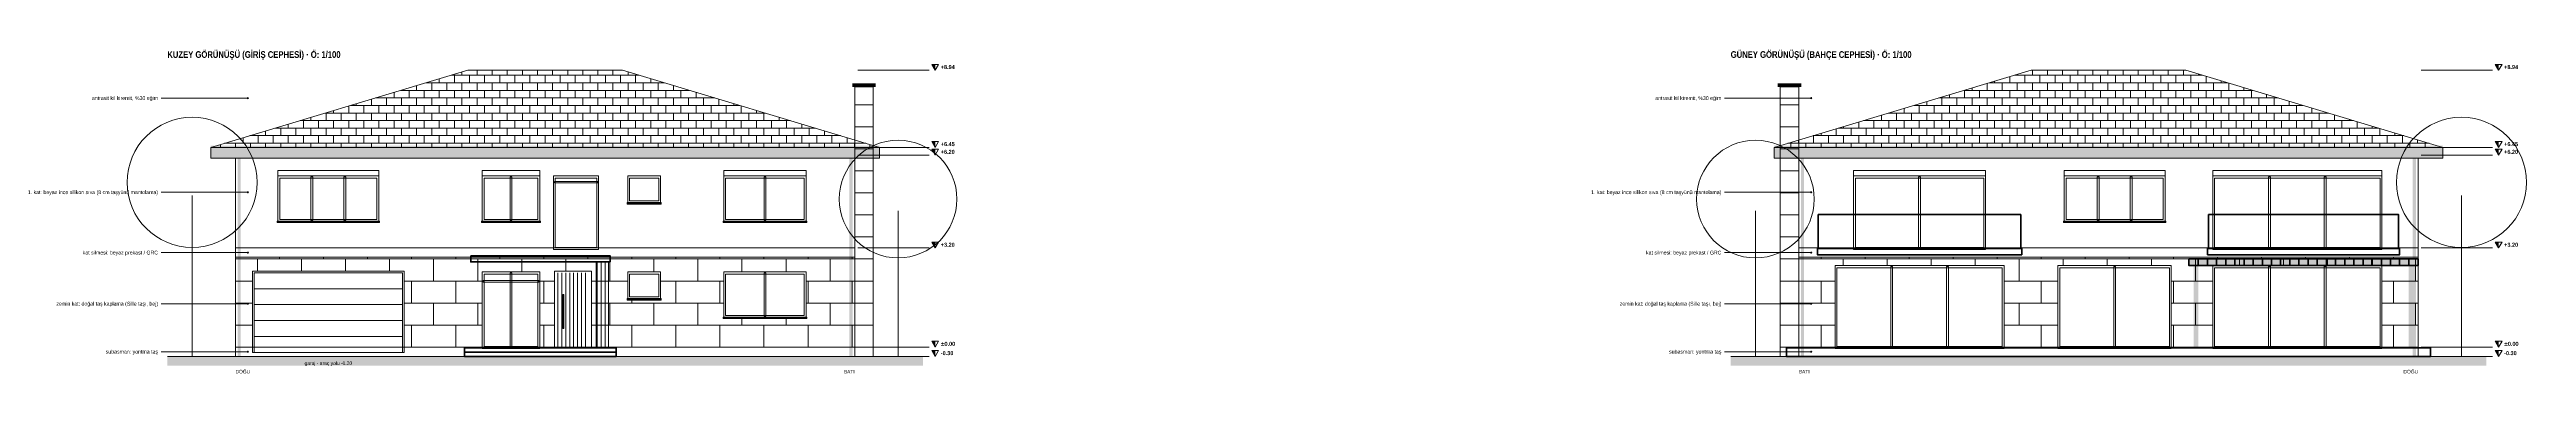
# Model space of a CAD drawing. Header units: centimetres. Extents: x -600 to 7399, y -85 to 961.
import ezdxf
from ezdxf.enums import TextEntityAlignment as Align

# ---------------------------------------------------------------- set-up
doc = ezdxf.new("R2010")
doc.units = ezdxf.units.CM
doc.header["$LTSCALE"] = 0.25
doc.linetypes.add('ACAD_ISO02W100', pattern=[15, 12, -3])
for name, color, linetype, lineweight in [('M-BACA-TUGLA-1', 116, 'Continuous', 9), ('M-BACA-TUGLA-1-T', 8, 'Continuous', 5), ('M-BITK-AGAC-1', 70, 'Continuous', 9), ('M-CKAP-KIREMIT-1', 66, 'Continuous', 9), ('M-CKAP-KIREMIT-1-T', 8, 'Continuous', 5), ('M-CVRE-ZEMIN', 45, 'Continuous', 18), ('M-CVRE-ZEMIN-T', 8, 'Continuous', 5), ('M-DUVK-AHSAP-1', 126, 'Continuous', 5), ('M-DUVK-AHSAP-1-T', 8, 'Continuous', 5), ('M-DUVK-DOGALTAS-1', 139, 'Continuous', 5), ('M-DUVK-DOGALTAS-1-T', 8, 'Continuous', 5), ('M-DUVK-PREKAST-1', 127, 'Continuous', 5), ('M-GOST-KESITKOT', 46, 'Continuous', 9), ('M-GOST-YAZI', 2, 'Continuous', 9), ('M-KPKN-AHSAP-1', 93, 'Continuous', 9), ('M-PNKS-ALUMINYUM-1', 171, 'Continuous', 9), ('M-SIVA-1', 52, 'Continuous', 5), ('M-TASI-BETONARME-1', 5, 'Continuous', 35), ('M-TASI-BETONARME-1-T', 250, 'Continuous', 5), ('M-YIBO-SAC-1', 12, 'Continuous', 9)]:
    doc.layers.add(name, color=color, linetype=linetype, lineweight=lineweight)
doc.styles.add('YAZI', font='arialn.ttf')
doc.styles.add('YAZI-KALIN', font='arialnb.ttf')

msp = doc.modelspace()

# ---------------------------------------------------------------- hatches: boundary and pattern name
at = {"layer": 'M-BACA-TUGLA-1-T'}
h = msp.add_hatch(color=256, dxfattribs=at)
h.dxf.hatch_style = 1
h.paths.add_polyline_path([(1992, 852), (2068, 852), (2068, 840), (1992, 840)])
h = msp.add_hatch(dxfattribs=at)
h.set_pattern_fill('AR-B816', scale=0.35)
h.paths.add_polyline_path([(2000, 840), (2060, 840), (2060, -30), (2000, -30)])
h = msp.add_hatch(color=256, dxfattribs=at)
h.dxf.hatch_style = 1
h.paths.add_polyline_path([(4981, 852), (5057, 852), (5057, 840), (4981, 840)])
h = msp.add_hatch(dxfattribs=at)
h.set_pattern_fill('AR-B816', scale=0.35)
h.paths.add_polyline_path([(4989, 840), (5049, 840), (5049, -30), (4989, -30)])
at = {"layer": 'M-CKAP-KIREMIT-1-T'}
h = msp.add_hatch(dxfattribs=at)
h.set_pattern_fill('AR-B816', scale=0.12)
h.paths.add_polyline_path([(2080, 645), (1250, 894), (750, 894), (-80, 645)])
h = msp.add_hatch(dxfattribs=at)
h.set_pattern_fill('AR-B816', scale=0.12)
h.paths.add_polyline_path([(4969, 645), (5799, 894), (6299, 894), (7129, 645)])
h = msp.add_hatch(color=256, dxfattribs=at)
h.dxf.hatch_style = 1
h.paths.add_polyline_path([(-80, 650), (2080, 650), (2080, 640), (-80, 640)])
h = msp.add_hatch(color=256, dxfattribs=at)
h.dxf.hatch_style = 1
h.paths.add_polyline_path([(-80, 645), (2080, 645), (2080, 610), (-80, 610)])
h = msp.add_hatch(color=256, dxfattribs=at)
h.dxf.hatch_style = 1
h.paths.add_polyline_path([(4969, 650), (7129, 650), (7129, 640), (4969, 640)])
h = msp.add_hatch(color=256, dxfattribs=at)
h.dxf.hatch_style = 1
h.paths.add_polyline_path([(4969, 645), (7129, 645), (7129, 610), (4969, 610)])
at = {"layer": 'M-CVRE-ZEMIN-T'}
h = msp.add_hatch(dxfattribs=at)
h.set_pattern_fill('EARTH', scale=5)
h.paths.add_polyline_path([(-220, -30), (2220, -30), (2220, -60), (-220, -60)])
h = msp.add_hatch(dxfattribs=at)
h.set_pattern_fill('EARTH', scale=5)
h.paths.add_polyline_path([(4829, -30), (7269, -30), (7269, -60), (4829, -60)])
at = {"layer": 'M-DUVK-AHSAP-1-T'}
h = msp.add_hatch(dxfattribs=at)
h.set_pattern_fill('LINE', scale=4, angle=90)
h.paths.add_polyline_path([(1037, 240), (1143, 240), (1143, 0), (1037, 0)])
h = msp.add_hatch(dxfattribs=at)
h.set_pattern_fill('LINE', scale=4, angle=90)
h.paths.add_polyline_path([(1165, 275), (1205, 275), (1205, 0), (1165, 0)])
at = {"layer": 'M-DUVK-DOGALTAS-1-T'}
h = msp.add_hatch(dxfattribs=at)
h.set_pattern_fill('AR-B816', scale=0.35)
h.paths.add_polyline_path([(0, 290), (2000, 290), (2000, 245), (0, 245)])
h = msp.add_hatch(dxfattribs=at)
h.set_pattern_fill('AR-B816', scale=0.35)
h.paths.add_polyline_path([(0, 245), (55, 245), (55, 243), (0, 243)])
h = msp.add_hatch(dxfattribs=at)
h.set_pattern_fill('AR-B816', scale=0.35)
h.paths.add_polyline_path([(0, 243), (55, 243), (55, 157), (0, 157)])
h = msp.add_hatch(dxfattribs=at)
h.set_pattern_fill('AR-B816', scale=0.35)
h.paths.add_polyline_path([(545, 245), (1030, 245), (1030, 243), (545, 243)])
h = msp.add_hatch(dxfattribs=at)
h.set_pattern_fill('AR-B816', scale=0.35)
h.paths.add_polyline_path([(545, 243), (797, 243), (797, 157), (545, 157)])
h = msp.add_hatch(dxfattribs=at)
h.set_pattern_fill('AR-B816', scale=0.35)
h.paths.add_polyline_path([(983, 243), (1030, 243), (1030, 157), (983, 157)])
h = msp.add_hatch(dxfattribs=at)
h.set_pattern_fill('AR-B816', scale=0.35)
h.paths.add_polyline_path([(1150, 245), (2000, 245), (2000, 243), (1150, 243)])
h = msp.add_hatch(dxfattribs=at)
h.set_pattern_fill('AR-B816', scale=0.35)
h.paths.add_polyline_path([(1150, 243), (1267, 243), (1267, 157), (1150, 157)])
h = msp.add_hatch(dxfattribs=at)
h.set_pattern_fill('AR-B816', scale=0.35)
h.paths.add_polyline_path([(1373, 243), (1577, 243), (1577, 157), (1373, 157)])
h = msp.add_hatch(dxfattribs=at)
h.set_pattern_fill('AR-B816', scale=0.35)
h.paths.add_polyline_path([(1843, 243), (2000, 243), (2000, 97), (1843, 97)])
h = msp.add_hatch(dxfattribs=at)
h.set_pattern_fill('AR-B816', scale=0.35)
h.paths.add_polyline_path([(5049, 290), (7049, 290), (7049, 263), (5049, 263)])
h = msp.add_hatch(dxfattribs=at)
h.set_pattern_fill('AR-B816', scale=0.35)
h.paths.add_polyline_path([(5049, 263), (5166, 263), (5166, 0), (5049, 0)])
h = msp.add_hatch(dxfattribs=at)
h.set_pattern_fill('AR-B816', scale=0.35)
h.paths.add_polyline_path([(5712, 263), (5886, 263), (5886, 0), (5712, 0)])
h = msp.add_hatch(dxfattribs=at)
h.set_pattern_fill('AR-B816', scale=0.35)
h.paths.add_polyline_path([(6252, 263), (6386, 263), (6386, 0), (6252, 0)])
h = msp.add_hatch(dxfattribs=at)
h.set_pattern_fill('AR-B816', scale=0.35)
h.paths.add_polyline_path([(6932, 263), (7049, 263), (7049, 0), (6932, 0)])
h = msp.add_hatch(dxfattribs=at)
h.set_pattern_fill('AR-B816', scale=0.35)
h.paths.add_polyline_path([(0, 157), (55, 157), (55, 155), (0, 155)])
h = msp.add_hatch(dxfattribs=at)
h.set_pattern_fill('AR-B816', scale=0.35)
h.paths.add_polyline_path([(0, 155), (55, 155), (55, 152), (0, 152)])
h = msp.add_hatch(dxfattribs=at)
h.set_pattern_fill('AR-B816', scale=0.35)
h.paths.add_polyline_path([(0, 152), (55, 152), (55, 97), (0, 97)])
h = msp.add_hatch(dxfattribs=at)
h.set_pattern_fill('AR-B816', scale=0.35)
h.paths.add_polyline_path([(0, 97), (55, 97), (55, 95), (0, 95)])
h = msp.add_hatch(dxfattribs=at)
h.set_pattern_fill('AR-B816', scale=0.35)
h.paths.add_polyline_path([(0, 95), (55, 95), (55, 92), (0, 92)])
h = msp.add_hatch(dxfattribs=at)
h.set_pattern_fill('AR-B816', scale=0.35)
h.paths.add_polyline_path([(0, 92), (55, 92), (55, 0), (0, 0)])
h = msp.add_hatch(dxfattribs=at)
h.set_pattern_fill('AR-B816', scale=0.35)
h.paths.add_polyline_path([(545, 157), (797, 157), (797, 155), (545, 155)])
h = msp.add_hatch(dxfattribs=at)
h.set_pattern_fill('AR-B816', scale=0.35)
h.paths.add_polyline_path([(545, 155), (797, 155), (797, 152), (545, 152)])
h = msp.add_hatch(dxfattribs=at)
h.set_pattern_fill('AR-B816', scale=0.35)
h.paths.add_polyline_path([(545, 152), (797, 152), (797, 97), (545, 97)])
h = msp.add_hatch(dxfattribs=at)
h.set_pattern_fill('AR-B816', scale=0.35)
h.paths.add_polyline_path([(545, 97), (797, 97), (797, 95), (545, 95)])
h = msp.add_hatch(dxfattribs=at)
h.set_pattern_fill('AR-B816', scale=0.35)
h.paths.add_polyline_path([(545, 95), (797, 95), (797, 92), (545, 92)])
h = msp.add_hatch(dxfattribs=at)
h.set_pattern_fill('AR-B816', scale=0.35)
h.paths.add_polyline_path([(545, 92), (797, 92), (797, 0), (545, 0)])
h = msp.add_hatch(dxfattribs=at)
h.set_pattern_fill('AR-B816', scale=0.35)
h.paths.add_polyline_path([(983, 157), (1030, 157), (1030, 155), (983, 155)])
h = msp.add_hatch(dxfattribs=at)
h.set_pattern_fill('AR-B816', scale=0.35)
h.paths.add_polyline_path([(983, 155), (1030, 155), (1030, 152), (983, 152)])
h = msp.add_hatch(dxfattribs=at)
h.set_pattern_fill('AR-B816', scale=0.35)
h.paths.add_polyline_path([(983, 152), (1030, 152), (1030, 97), (983, 97)])
h = msp.add_hatch(dxfattribs=at)
h.set_pattern_fill('AR-B816', scale=0.35)
h.paths.add_polyline_path([(983, 97), (1030, 97), (1030, 95), (983, 95)])
h = msp.add_hatch(dxfattribs=at)
h.set_pattern_fill('AR-B816', scale=0.35)
h.paths.add_polyline_path([(983, 95), (1030, 95), (1030, 92), (983, 92)])
h = msp.add_hatch(dxfattribs=at)
h.set_pattern_fill('AR-B816', scale=0.35)
h.paths.add_polyline_path([(983, 92), (1030, 92), (1030, 0), (983, 0)])
h = msp.add_hatch(dxfattribs=at)
h.set_pattern_fill('AR-B816', scale=0.35)
h.paths.add_polyline_path([(1150, 157), (1265, 157), (1265, 155), (1150, 155)])
h = msp.add_hatch(dxfattribs=at)
h.set_pattern_fill('AR-B816', scale=0.35)
h.paths.add_polyline_path([(1150, 155), (1265, 155), (1265, 152), (1150, 152)])
h = msp.add_hatch(dxfattribs=at)
h.set_pattern_fill('AR-B816', scale=0.35)
h.paths.add_polyline_path([(1150, 152), (1577, 152), (1577, 97), (1150, 97)])
h = msp.add_hatch(dxfattribs=at)
h.set_pattern_fill('AR-B816', scale=0.35)
h.paths.add_polyline_path([(1150, 97), (1575, 97), (1575, 95), (1150, 95)])
h = msp.add_hatch(dxfattribs=at)
h.set_pattern_fill('AR-B816', scale=0.35)
h.paths.add_polyline_path([(1150, 95), (1575, 95), (1575, 92), (1150, 92)])
h = msp.add_hatch(dxfattribs=at)
h.set_pattern_fill('AR-B816', scale=0.35)
h.paths.add_polyline_path([(1150, 92), (2000, 92), (2000, 0), (1150, 0)])
h = msp.add_hatch(dxfattribs=at)
h.set_pattern_fill('AR-B816', scale=0.35)
h.paths.add_polyline_path([(1375, 157), (1577, 157), (1577, 155), (1375, 155)])
h = msp.add_hatch(dxfattribs=at)
h.set_pattern_fill('AR-B816', scale=0.35)
h.paths.add_polyline_path([(1375, 155), (1577, 155), (1577, 152), (1375, 152)])
h = msp.add_hatch(dxfattribs=at)
h.set_pattern_fill('AR-B816', scale=0.35)
h.paths.add_polyline_path([(1845, 97), (2000, 97), (2000, 95), (1845, 95)])
h = msp.add_hatch(dxfattribs=at)
h.set_pattern_fill('AR-B816', scale=0.35)
h.paths.add_polyline_path([(1845, 95), (2000, 95), (2000, 92), (1845, 92)])
at = {"layer": 'M-GOST-KESITKOT'}
h = msp.add_hatch(color=256, dxfattribs=at)
h.dxf.hatch_style = 1
h.paths.add_polyline_path([(2249, 913), (2260, 913), (2260, 894)])
h = msp.add_hatch(color=256, dxfattribs=at)
h.dxf.hatch_style = 1
h.paths.add_polyline_path([(7298, 913), (7309, 913), (7309, 894)])
h = msp.add_hatch(color=256, dxfattribs=at)
h.dxf.hatch_style = 1
h.paths.add_polyline_path([(2249, 664), (2260, 664), (2260, 645)])
h = msp.add_hatch(color=256, dxfattribs=at)
h.dxf.hatch_style = 1
h.paths.add_polyline_path([(7298, 664), (7309, 664), (7309, 645)])
h = msp.add_hatch(color=256, dxfattribs=at)
h.dxf.hatch_style = 1
h.paths.add_polyline_path([(2249, 639), (2260, 639), (2260, 620)])
h = msp.add_hatch(color=256, dxfattribs=at)
h.dxf.hatch_style = 1
h.paths.add_polyline_path([(7298, 639), (7309, 639), (7309, 620)])
h = msp.add_hatch(color=256, dxfattribs=at)
h.dxf.hatch_style = 1
h.paths.add_polyline_path([(2249, 339), (2260, 339), (2260, 320)])
h = msp.add_hatch(color=256, dxfattribs=at)
h.dxf.hatch_style = 1
h.paths.add_polyline_path([(7298, 339), (7309, 339), (7309, 320)])
h = msp.add_hatch(color=256, dxfattribs=at)
h.dxf.hatch_style = 1
h.paths.add_polyline_path([(2249, 19), (2260, 19), (2260, 0)])
h = msp.add_hatch(color=256, dxfattribs=at)
h.dxf.hatch_style = 1
h.paths.add_polyline_path([(7298, 19), (7309, 19), (7309, 0)])
h = msp.add_hatch(color=256, dxfattribs=at)
h.dxf.hatch_style = 1
h.paths.add_polyline_path([(2249, -11), (2260, -11), (2260, -30)])
h = msp.add_hatch(color=256, dxfattribs=at)
h.dxf.hatch_style = 1
h.paths.add_polyline_path([(7298, -11), (7309, -11), (7309, -30)])
at = {"layer": 'M-GOST-YAZI'}
h = msp.add_hatch(color=256, dxfattribs=at)
h.dxf.hatch_style = 1
edge = h.paths.add_edge_path()
edge.add_arc((40, 804), 3.5, 0, 360)
h = msp.add_hatch(color=256, dxfattribs=at)
h.dxf.hatch_style = 1
edge = h.paths.add_edge_path()
edge.add_arc((5089, 804), 3.5, 0, 360)
h = msp.add_hatch(color=256, dxfattribs=at)
h.dxf.hatch_style = 1
edge = h.paths.add_edge_path()
edge.add_arc((40, 500), 3.5, 0, 360)
h = msp.add_hatch(color=256, dxfattribs=at)
h.dxf.hatch_style = 1
edge = h.paths.add_edge_path()
edge.add_arc((5089, 500), 3.5, 0, 360)
h = msp.add_hatch(color=256, dxfattribs=at)
h.dxf.hatch_style = 1
edge = h.paths.add_edge_path()
edge.add_arc((40, 305), 3.5, 0, 360)
h = msp.add_hatch(color=256, dxfattribs=at)
h.dxf.hatch_style = 1
edge = h.paths.add_edge_path()
edge.add_arc((5089, 305), 3.5, 0, 360)
h = msp.add_hatch(color=256, dxfattribs=at)
h.dxf.hatch_style = 1
edge = h.paths.add_edge_path()
edge.add_arc((40, 140), 3.5, 0, 360)
h = msp.add_hatch(color=256, dxfattribs=at)
h.dxf.hatch_style = 1
edge = h.paths.add_edge_path()
edge.add_arc((5089, 140), 3.5, 0, 360)
h = msp.add_hatch(color=256, dxfattribs=at)
h.dxf.hatch_style = 1
edge = h.paths.add_edge_path()
edge.add_arc((40, -15), 3.5, 0, 360)
h = msp.add_hatch(color=256, dxfattribs=at)
h.dxf.hatch_style = 1
edge = h.paths.add_edge_path()
edge.add_arc((5089, -15), 3.5, 0, 360)
at = {"layer": 'M-TASI-BETONARME-1-T'}
h = msp.add_hatch(color=256, dxfattribs=at)
h.dxf.hatch_style = 1
h.paths.add_polyline_path([(6309, 285), (7049, 285), (7049, 263), (6309, 263)])
h = msp.add_hatch(color=256, dxfattribs=at)
h.dxf.hatch_style = 1
h.paths.add_polyline_path([(6324, 263), (6339, 263), (6339, -2), (6324, -2)])
h = msp.add_hatch(color=256, dxfattribs=at)
h.dxf.hatch_style = 1
h.paths.add_polyline_path([(7019, 263), (7034, 263), (7034, -2), (7019, -2)])
at = {"layer": 'M-YIBO-SAC-1'}
h = msp.add_hatch(color=256, dxfattribs=at)
h.dxf.hatch_style = 1
h.paths.add_polyline_path([(7, 610), (17, 610), (17, -30), (7, -30)])
h = msp.add_hatch(color=256, dxfattribs=at)
h.dxf.hatch_style = 1
h.paths.add_polyline_path([(1983, 610), (1993, 610), (1993, -30), (1983, -30)])
h = msp.add_hatch(color=256, dxfattribs=at)
h.dxf.hatch_style = 1
h.paths.add_polyline_path([(5056, 610), (5066, 610), (5066, -30), (5056, -30)])
h = msp.add_hatch(color=256, dxfattribs=at)
h.dxf.hatch_style = 1
h.paths.add_polyline_path([(7032, 610), (7042, 610), (7042, -30), (7032, -30)])

# ---------------------------------------------------------------- linework, layer by layer
at = {"layer": 'M-BACA-TUGLA-1'}
for points in [[(2000, 840), (2060, 840), (2060, -30), (2000, -30)], [(4989, 840), (5049, 840), (5049, -30), (4989, -30)]]:
    msp.add_lwpolyline(points, close=True, dxfattribs=at)
at = {"layer": 'M-BITK-AGAC-1'}
for p, q in [((-140, -30), (-140, 490)), ((7189, -30), (7189, 490)), ((2140, -30), (2140, 440)), ((4909, -30), (4909, 440))]:
    msp.add_line(p, q, dxfattribs=at)
for centre, radius in [((-140, 532), 210), ((7189, 532), 210), ((2140, 478), 190), ((4909, 478), 190)]:
    msp.add_circle(centre, radius, dxfattribs=at)
at = {"layer": 'M-CKAP-KIREMIT-1'}
for points in [[(2080, 645), (1250, 894), (750, 894), (-80, 645)], [(4969, 645), (5799, 894), (6299, 894), (7129, 645)], [(-80, 645), (2080, 645), (2080, 610), (-80, 610)], [(4969, 645), (7129, 645), (7129, 610), (4969, 610)]]:
    msp.add_lwpolyline(points, close=True, dxfattribs=at)
at = {"layer": 'M-CVRE-ZEMIN'}
for p, q in [((2220, -30), (-220, -30)), ((4829, -30), (7269, -30))]:
    msp.add_line(p, q, dxfattribs=at)
at = {"layer": 'M-DUVK-AHSAP-1'}
msp.add_lwpolyline([(1165, 275), (1205, 275), (1205, 0), (1165, 0)], close=True, dxfattribs=at)
at = {"layer": 'M-DUVK-DOGALTAS-1'}
for points in [[(0, 290), (2000, 290), (2000, 0), (0, 0)], [(5049, 290), (7049, 290), (7049, 0), (5049, 0)], [(0, 0), (2000, 0), (2000, -30), (0, -30)], [(5049, 0), (7049, 0), (7049, -30), (5049, -30)]]:
    msp.add_lwpolyline(points, close=True, dxfattribs=at)
at = {"layer": 'M-DUVK-PREKAST-1'}
for points in [[(0, 320), (2000, 320), (2000, 290), (0, 290)], [(5049, 320), (7049, 320), (7049, 290), (5049, 290)]]:
    msp.add_lwpolyline(points, close=True, dxfattribs=at)
at = {"layer": 'M-GOST-KESITKOT', "linetype": 'ACAD_ISO02W100'}
for p, q in [((2010, 894), (2240, 894)), ((7059, 894), (7289, 894)), ((2010, 645), (2240, 645)), ((7059, 645), (7289, 645)), ((2010, 620), (2240, 620)), ((7059, 620), (7289, 620)), ((2010, 320), (2240, 320)), ((7059, 320), (7289, 320)), ((2010, 0), (2240, 0)), ((7059, 0), (7289, 0)), ((2010, -30), (2240, -30)), ((7059, -30), (7289, -30))]:
    msp.add_line(p, q, dxfattribs=at)
at = {"layer": 'M-GOST-KESITKOT'}
for points in [[(2249, 913), (2271, 913), (2260, 894)], [(7298, 913), (7320, 913), (7309, 894)], [(2249, 664), (2271, 664), (2260, 645)], [(7298, 664), (7320, 664), (7309, 645)], [(2249, 639), (2271, 639), (2260, 620)], [(7298, 639), (7320, 639), (7309, 620)], [(2249, 339), (2271, 339), (2260, 320)], [(7298, 339), (7320, 339), (7309, 320)], [(2249, 19), (2271, 19), (2260, 0)], [(7298, 19), (7320, 19), (7309, 0)], [(2249, -11), (2271, -11), (2260, -30)], [(7298, -11), (7320, -11), (7309, -30)]]:
    msp.add_lwpolyline(points, close=True, dxfattribs=at)
at = {"layer": 'M-GOST-YAZI'}
for p, q in [((-240, 804), (40, 804)), ((4809, 804), (5089, 804)), ((-240, 500), (40, 500)), ((4809, 500), (5089, 500)), ((-240, 305), (40, 305)), ((4809, 305), (5089, 305)), ((-240, 140), (40, 140)), ((4809, 140), (5089, 140)), ((-240, -15), (40, -15)), ((4809, -15), (5089, -15))]:
    msp.add_line(p, q, dxfattribs=at)
at = {"layer": 'M-KPKN-AHSAP-1'}
for p, q in [((540, 188.6), (60, 188.6)), ((540, 137.2), (60, 137.2)), ((540, 85.8), (60, 85.8)), ((540, 34.4), (60, 34.4))]:
    msp.add_line(p, q, dxfattribs=at)
for points in [[(55, 245), (545, 245), (545, -17), (55, -17)], [(60, 240), (540, 240), (540, -17), (60, -17)], [(1030, 245), (1150, 245), (1150, 0), (1030, 0)], [(1057, 170), (1060, 170), (1060, 60), (1057, 60)]]:
    msp.add_lwpolyline(points, close=True, dxfattribs=at)
at = {"layer": 'M-PNKS-ALUMINYUM-1'}
for points in [[(137, 570), (463, 570), (463, 553), (137, 553)], [(797, 570), (983, 570), (983, 553), (797, 553)], [(1577, 570), (1843, 570), (1843, 553), (1577, 553)], [(5226, 570), (5652, 570), (5652, 553), (5226, 553)], [(5906, 570), (6232, 570), (6232, 553), (5906, 553)], [(6386, 570), (6932, 570), (6932, 553), (6386, 553)], [(137, 553), (463, 553), (463, 405), (137, 405)], [(143, 546), (457, 546), (457, 412), (143, 412)], [(243.7, 550), (249.7, 550), (249.7, 410), (243.7, 410)], [(350.3, 550), (356.3, 550), (356.3, 410), (350.3, 410)], [(797, 553), (983, 553), (983, 405), (797, 405)], [(803, 546), (977, 546), (977, 412), (803, 412)], [(887, 550), (893, 550), (893, 410), (887, 410)], [(1027, 553), (1173, 553), (1173, 315), (1027, 315)], [(1030, 535), (1170, 535), (1170, 530), (1030, 530)], [(1033, 546), (1167, 546), (1167, 322), (1033, 322)], [(1267, 553), (1373, 553), (1373, 465), (1267, 465)], [(1273, 546), (1367, 546), (1367, 472), (1273, 472)], [(1577, 553), (1843, 553), (1843, 405), (1577, 405)], [(1583, 546), (1837, 546), (1837, 412), (1583, 412)], [(1707, 550), (1713, 550), (1713, 410), (1707, 410)], [(5226, 553), (5652, 553), (5652, 315), (5226, 315)], [(5232, 546), (5646, 546), (5646, 322), (5232, 322)], [(5436, 550), (5442, 550), (5442, 320), (5436, 320)], [(5906, 553), (6232, 553), (6232, 405), (5906, 405)], [(5912, 546), (6226, 546), (6226, 412), (5912, 412)], [(6012.7, 550), (6018.7, 550), (6018.7, 410), (6012.7, 410)], [(6119.3, 550), (6125.3, 550), (6125.3, 410), (6119.3, 410)], [(6386, 553), (6932, 553), (6932, 315), (6386, 315)], [(6392, 546), (6926, 546), (6926, 322), (6392, 322)], [(6566, 550), (6572, 550), (6572, 320), (6566, 320)], [(6746, 550), (6752, 550), (6752, 320), (6746, 320)], [(135, 407), (465, 407), (465, 402), (135, 402)], [(135, 407), (465, 407), (465, 402), (135, 402)], [(795, 407), (985, 407), (985, 402), (795, 402)], [(795, 407), (985, 407), (985, 402), (795, 402)], [(1265, 467), (1375, 467), (1375, 462), (1265, 462)], [(1265, 467), (1375, 467), (1375, 462), (1265, 462)], [(1575, 407), (1845, 407), (1845, 402), (1575, 402)], [(1575, 407), (1845, 407), (1845, 402), (1575, 402)], [(5904, 407), (6234, 407), (6234, 402), (5904, 402)], [(5904, 407), (6234, 407), (6234, 402), (5904, 402)], [(797, 243), (983, 243), (983, -5), (797, -5)], [(887, 240), (893, 240), (893, 0), (887, 0)], [(1267, 243), (1373, 243), (1373, 155), (1267, 155)], [(1577, 243), (1843, 243), (1843, 95), (1577, 95)], [(1707, 240), (1713, 240), (1713, 100), (1707, 100)], [(5166, 263), (5712, 263), (5712, -5), (5166, -5)], [(5172, 256), (5706, 256), (5706, 2), (5172, 2)], [(5346, 260), (5352, 260), (5352, 0), (5346, 0)], [(5526, 260), (5532, 260), (5532, 0), (5526, 0)], [(5886, 263), (6252, 263), (6252, -5), (5886, -5)], [(5892, 256), (6246, 256), (6246, 2), (5892, 2)], [(6066, 260), (6072, 260), (6072, 0), (6066, 0)], [(6386, 263), (6932, 263), (6932, -5), (6386, -5)], [(6392, 256), (6926, 256), (6926, 2), (6392, 2)], [(6566, 260), (6572, 260), (6572, 0), (6566, 0)], [(6746, 260), (6752, 260), (6752, 0), (6746, 0)], [(800, 215), (980, 215), (980, 210), (800, 210)], [(803, 236), (977, 236), (977, 2), (803, 2)], [(1273, 236), (1367, 236), (1367, 162), (1273, 162)], [(1583, 236), (1837, 236), (1837, 102), (1583, 102)], [(1265, 157), (1375, 157), (1375, 152), (1265, 152)], [(1265, 157), (1375, 157), (1375, 152), (1265, 152)], [(1575, 97), (1845, 97), (1845, 92), (1575, 92)], [(1575, 97), (1845, 97), (1845, 92), (1575, 92)]]:
    msp.add_lwpolyline(points, close=True, dxfattribs=at)
at = {"layer": 'M-SIVA-1'}
for points in [[(0, 610), (2000, 610), (2000, 320), (0, 320)], [(5049, 610), (7049, 610), (7049, 320), (5049, 320)]]:
    msp.add_lwpolyline(points, close=True, dxfattribs=at)
at = {"layer": 'M-TASI-BETONARME-1'}
for p, q in [((6339, 265), (6339, 285)), ((6368.6, 265), (6368.6, 285)), ((6398.1, 265), (6398.1, 285)), ((6427.7, 265), (6427.7, 285)), ((6457.3, 265), (6457.3, 285)), ((6486.8, 265), (6486.8, 285)), ((6516.4, 265), (6516.4, 285)), ((6546, 265), (6546, 285)), ((6575.5, 265), (6575.5, 285)), ((6605.1, 265), (6605.1, 285)), ((6634.7, 265), (6634.7, 285)), ((6664.2, 265), (6664.2, 285)), ((6693.8, 265), (6693.8, 285)), ((6723.3, 265), (6723.3, 285)), ((6752.9, 265), (6752.9, 285)), ((6782.5, 265), (6782.5, 285)), ((6812, 265), (6812, 285)), ((6841.6, 265), (6841.6, 285)), ((6871.2, 265), (6871.2, 285)), ((6900.7, 265), (6900.7, 285)), ((6930.3, 265), (6930.3, 285)), ((6959.9, 265), (6959.9, 285)), ((6989.4, 265), (6989.4, 285)), ((7019, 265), (7019, 285))]:
    msp.add_line(p, q, dxfattribs=at)
for points in [[(5112, 428), (5766, 428), (5766, 318), (5112, 318)], [(6372, 428), (6986, 428), (6986, 318), (6372, 318)], [(760, 295), (1210, 295), (1210, 275), (760, 275)], [(5109, 318), (5769, 318), (5769, 298), (5109, 298)], [(6309, 285), (7049, 285), (7049, 263), (6309, 263)], [(6369, 318), (6989, 318), (6989, 298), (6369, 298)], [(740, -2), (1230, -2), (1230, -16), (740, -16)], [(740, -16), (1230, -16), (1230, -30), (740, -30)], [(5009, -2), (7089, -2), (7089, -30), (5009, -30)]]:
    msp.add_lwpolyline(points, close=True, dxfattribs=at)

# ---------------------------------------------------------------- texts
at = {"layer": 'M-GOST-KESITKOT', "style": 'YAZI-KALIN'}
for s, p in [('+8.94', (2278, 898)), ('+8.94', (7327, 898)), ('+6.45', (2278, 649)), ('+6.45', (7327, 649)), ('+6.20', (2278, 624)), ('+6.20', (7327, 624)), ('+3.20', (2278, 324)), ('+3.20', (7327, 324)), ('%%p0.00', (2278, 4)), ('%%p0.00', (7327, 4)), ('-0.30', (2278, -26)), ('-0.30', (7327, -26))]:
    msp.add_text(s, height=12.96, dxfattribs=at).set_placement(p)
at = {"layer": 'M-GOST-YAZI'}
for s, height, style, p in [('KUZEY GÖRÜNÜŞÜ (GİRİŞ CEPHESİ) · Ö: 1/100', 21.6, 'YAZI-KALIN', (-220, 934)), ('GÜNEY GÖRÜNÜŞÜ (BAHÇE CEPHESİ) · Ö: 1/100', 21.6, 'YAZI-KALIN', (4829, 934)), ('DOĞU', 11.52, 'YAZI', (0, -85)), ('BATI', 11.52, 'YAZI', (5049, -85))]:
    msp.add_text(s, height=height, dxfattribs=dict(at, style=style)).set_placement(p)
at = {"layer": 'M-GOST-YAZI', "style": 'YAZI'}
for s, height, p in [('antrasit kil kiremit, %30 eğim', 12.24, (-250, 798)), ('antrasit kil kiremit, %30 eğim', 12.24, (4799, 798)), ('1. kat: beyaz ince silikon sıva (8 cm taşyünü mantolama)', 12.24, (-250, 494)), ('1. kat: beyaz ince silikon sıva (8 cm taşyünü mantolama)', 12.24, (4799, 494)), ('kat silmesi: beyaz prekast / GRC', 12.24, (-250, 299)), ('kat silmesi: beyaz prekast / GRC', 12.24, (4799, 299)), ('zemin kat: doğal taş kaplama (Sille taşı, bej)', 12.24, (-250, 134)), ('zemin kat: doğal taş kaplama (Sille taşı, bej)', 12.24, (4799, 134)), ('subasman: yontma taş', 12.24, (-250, -21)), ('BATI', 11.52, (2000, -85)), ('subasman: yontma taş', 12.24, (4799, -21)), ('DOĞU', 11.52, (7049, -85))]:
    msp.add_text(s, height=height, dxfattribs=at).set_placement(p, align=Align.RIGHT)
msp.add_text('garaj · araç yolu -0.20', height=11.52, dxfattribs=at).set_placement((300, -58), align=Align.CENTER)

doc.saveas('drawing.dxf')
